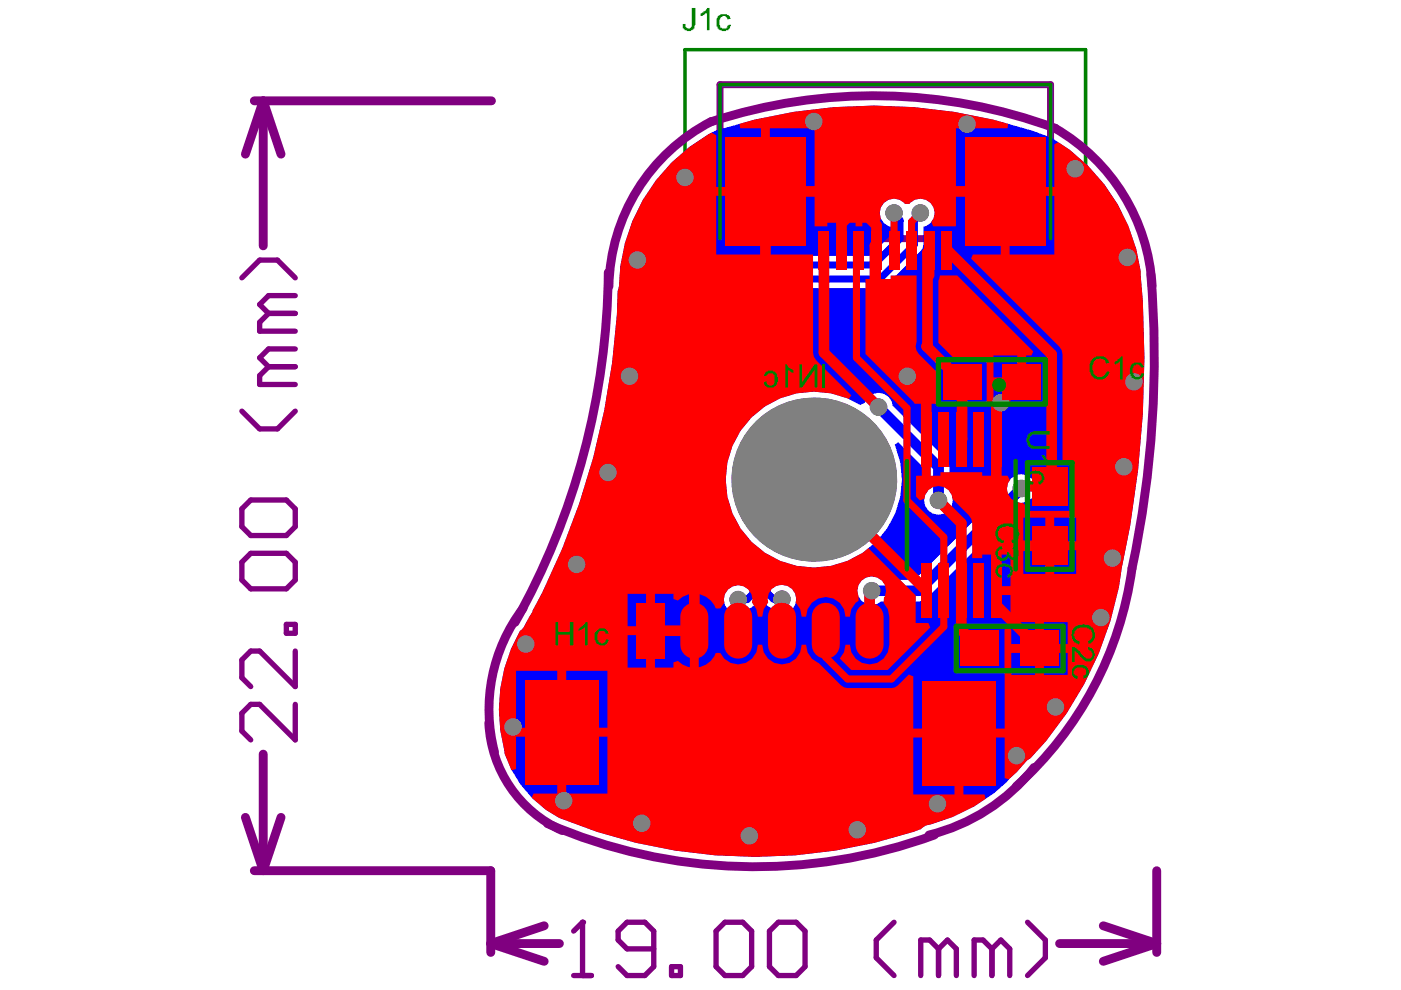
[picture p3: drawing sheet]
<svg xmlns="http://www.w3.org/2000/svg" width="297mm" height="210mm" viewBox="0 0 297 210" stroke-linecap="round" stroke-linejoin="round" font-family="sans-serif">
<path d="M145.2 10.5h85v54.2h-85z" fill="none" stroke="#008000" stroke-width=".74"/>
<path d="M152.7 18h70v32.6h-70z" fill="none" stroke="#800080" stroke-width="1.5"/>
<g fill="#800080">
<path d="M204.1 77.4h3.7v7.1h-3.7z"/>
<path d="M212.8 77.4h3.7v7.1h-3.7z"/>
<path d="M216.5 133.9h3.7v7.1h-3.7z"/>
<path d="M207.8 133.9h3.8v7.1h-3.8z"/>
<path d="M219.1 111.9h7v3.7h-7z"/>
<path d="M219.1 103.2h7v3.7h-7z"/>
</g>
<path d="M207.7 77.8h5.2M207.7 84.1h5.2M219.5 106.8v5.3M225.8 106.8v5.3M211.4 134.3h5.3M211.4 140.6h5.3" fill="none" stroke="#800080" stroke-width=".75"/>
<g fill="none" stroke="#800080" stroke-width="1.9">
<path d="M53.9 21.4h50.3M55.8 21.4l3.8 11.3M55.8 21.4l-3.8 11.3M55.8 21.4v30.7M55.8 159.9v24.7M52 173.3l3.8 11.3M59.6 173.3l-3.8 11.3M53.9 184.6h50.2v17.3M115.4 196.3l-11.3 3.8M233.9 196.3l11.3 3.8M245.2 184.6v17.3M104.1 200.1l11.3 3.7"/>
<path d="M104.1 200.1h14.5M224.7 200.1h20.5M245.2 200.1l-11.3 3.7"/>
</g>
<g fill="none" stroke="#800080" stroke-width="1.1">
<path d="M51.3 58.9l3.8-3.8h3.7l3.8 3.8M56.9 77.8l-1.8 1.8v1.9h7.5M56.9 66.4l-1.8 1.9v1.9h7.5M56.9 77.8h5.7M56.9 66.4h5.7M62.6 74h-5.7l-1.8 1.9 1.8 1.9M62.6 62.7h-5.7l-1.8 1.9 1.8 1.8M51.3 87.2l3.8 3.7h3.7l3.8-3.7M51.3 107.9l1.9-1.9h7.5l1.9 1.9v3.8l-1.9 1.8h-7.5l-1.9-1.8zM51.3 119.2l1.9-1.9h7.5l1.9 1.9v3.8l-1.9 1.9h-7.5l-1.9-1.9zM60.7 132.4h1.9v1.9h-1.9zM62.6 138v7.6l-7.5-7.6h-1.9l-1.9 1.9v3.8l1.9 1.9"/>
<path d="M62.6 149.3v7.6l-7.5-7.6h-1.9l-1.9 1.9v3.8l1.9 1.9M123.5 195.5v11.3M121.6 206.8h3.8"/>
</g>
<circle cx="123.5" cy="195.5" r=".57" fill="#800080"/>
<g fill="none" stroke="#800080" stroke-width="1.1">
<path d="M123.5 195.5l-1.9 1.9M151.8 197.4l1.9-1.9h3.8l1.9 1.9v7.6l-1.9 1.8h-3.8l-1.9-1.8zM163.1 197.4l1.9-1.9h3.8l1.9 1.9v7.6l-1.9 1.8h-3.8l-1.9-1.8zM189.6 195.5l-3.8 3.8v3.8l3.8 3.7M217.9 195.5l3.7 3.8v3.8l-3.7 3.7M138.6 201.2h-5.7l-1.8-1.9v-1.9l1.8-1.9h3.8l1.9 1.9v7.6l-1.9 1.8h-3.8l-1.8-1.8M142.4 205h1.9v1.8h-1.9zM199 201.2l-1.9-1.9h-1.9v7.5M199 201.2v5.6M199 201.2l1.9-1.9 1.9 1.9v5.6M210.3 201.2l-1.9-1.9h-1.9v7.5M210.3 201.2v5.6"/>
<path d="M210.3 201.2l1.9-1.9 1.9 1.9v5.6"/>
</g>
<path d="M150.7 25.8a110.7 110.7 0 0 1 73 1.4 41.5 41.5 0 0 1 20.6 33.4M150.8 25.8a40.1 40.1 0 0 0-21.7 34.9M129 57.8a154 154 0 0 1-19.8 74.2M244 58.2a214.2 214.2 0 0 1-4 62.3 76.1 76.1 0 0 1-24.5 46.2M110.9 129a35.4 35.4 0 0 0-6.1 30.4M103.6 153.3a26.3 26.3 0 0 0 15.6 22.8M116.1 174.6a110.7 110.7 0 0 0 82 2.4M219.2 162.7a40.8 40.8 0 0 1-22.2 14.3" fill="none" stroke="#800080" stroke-width="1.9"/>
<path d="M142.4 34.5a30 30 0 0 1 9.4-6.8 107.9 107.9 0 0 1 71.2 1.5 38.4 38.4 0 0 1 18.8 29.2 207.8 207.8 0 0 1-4 62.6 71.9 71.9 0 0 1-19.4 39.8l-.6 .4-2.2 2.5-1.6 1.4a35.9 35.9 0 0 1-17.8 10l-.9 .7a108.1 108.1 0 0 1-76.8-2.4 23.3 23.3 0 0 1-11.5-14 33.9 33.9 0 0 1 3.2-25.6l.8-.8 1.2-2.2a158.7 158.7 0 0 0 15.9-43.8 162.3 162.3 0 0 0 3-25.5l.1-.8a37.8 37.8 0 0 1 11.2-26.2zM154.9 62.9l-.5 .6-.1 .8v13.7l-8.4 8.4-.5 .6-.1 .8v23.5l.1 .7 .5 .6 10.5 10.6-.3 1a3 3 0 0 0-2.2 4.5 3 3 0 0 0 5 .3 5.2 5.2 0 0 0 2.1-1.7l.9 .3 1.4 1.2a3 3 0 0 0 5.2-.4 3 3 0 0 0-3-4.4l-.9-.7-.2-1.6-.4-.6-12.2-12.2v-18.7l8.8-8.8 .4-.6 .2-.8v-13.7l5.2-5.2h20.1l.7-.1 .7-.5 7.3-7.3 .4-.6 .2-.8v-3.7a3 3 0 0 0 1.9-4.5 3 3 0 0 0-4.9-.4h-.9a3 3 0 0 0-4.9 .4 3 3 0 0 0 1.9 4.5v1.7l-4.4 4.4h-20.2l-.7 .2-.7 .4zM159.3 88.5a18.7 18.7 0 0 0 9.7 31.5 18.7 18.7 0 0 0 20.7-25.7l.7-.6 6.3 6.3v4.2a3 3 0 0 0 .2 4.1 3 3 0 0 0 4.1 0 3 3 0 0 0 .3-4.1v-5.2l-.2-.9-.5-.7-11.3-11.4a3 3 0 0 0-2.7-2.7 3 3 0 0 0-3.2 2.1l-1.1 .5a18.6 18.6 0 0 0-23 2.6zM182.7 123.1a3 3 0 0 0-.1 4.2 3 3 0 0 0 4.1 .3h8.1l.9-.2 .8-.5 20.3-20.3a3 3 0 0 0 2.8-3.1 3 3 0 0 0-3-3 3 3 0 0 0-3.1 2.8l-19.6 19.6h-7.2a2.97 2.97 0 0 0-4 .2z" fill="#00f"/>
<path d="M189.6 45.4l1.2 1.3v3.9l-5.6 5.6h-20.9l-8.1 8.1v14.5l-9 9v23.5l12.4 12.4v2.2l-1.2 1.2h-1.9M195.1 45.2l-1.2 1.2v5.4l-7.4 7.4h-20.9l-6.4 6.3v14.5l-9.3 9.4v20.3l12.8 12.7v3.3l1.3 1.3h1.8" fill="none" stroke="#00f" stroke-width="1.5"/>
<path d="M192.4 79.8h14.2l5.6 5.6M186.3 86.3l12.7 12.7v7.1M216.5 103.6l-21.7 21.6h-10" fill="none" stroke="#00f" stroke-width="2.3"/>
<g fill="#808080">
<circle cx="133.5" cy="79.8" r="1.86"/>
<circle cx="128.9" cy="100.2" r="1.86"/>
<circle cx="122.3" cy="119.7" r="1.86"/>
<circle cx="111.5" cy="136.6" r="1.86"/>
<circle cx="136.1" cy="174.5" r="1.86"/>
<circle cx="158.9" cy="177.2" r="1.86"/>
<circle cx="181.8" cy="175.9" r="1.86"/>
<circle cx="119.5" cy="169.8" r="1.86"/>
<circle cx="108.8" cy="154.1" r="1.86"/>
<circle cx="198.8" cy="170.4" r="1.86"/>
<circle cx="215.5" cy="160.2" r="1.86"/>
<circle cx="223.8" cy="149.9" r="1.86"/>
<circle cx="233.4" cy="130.9" r="1.86"/>
<circle cx="235.9" cy="118.3" r="1.86"/>
<circle cx="238.3" cy="99" r="1.86"/>
<circle cx="240.4" cy="81" r="1.86"/>
<circle cx="239" cy="54.6" r="1.86"/>
<circle cx="228" cy="35.8" r="1.86"/>
<circle cx="205" cy="26.3" r="1.86"/>
<circle cx="172.5" cy="25.8" r="1.86"/>
<circle cx="135.1" cy="55.1" r="1.86"/>
<circle cx="145.2" cy="37.6" r="1.86"/>
<circle cx="212.2" cy="85.4" r="1.86"/>
<circle cx="192.4" cy="79.8" r="1.86"/>
<circle cx="165.8" cy="127" r="1.86"/>
<circle cx="156.5" cy="127.1" r="1.86"/>
<circle cx="195.1" cy="45.2" r="1.86"/>
<circle cx="189.6" cy="45.2" r="1.86"/>
<circle cx="186.3" cy="86.3" r="1.86"/>
<circle cx="199" cy="106.1" r="1.86"/>
<circle cx="216.5" cy="103.6" r="1.86"/>
<circle cx="184.8" cy="125.2" r="1.86"/>
<circle cx="172.5" cy="101.7" r="17.4"/>
</g>
<g fill="#f00">
<path d="M199.3 58.4h3.6l16.2 16.1-.4 .9h-1.1v5.6h-1v.9h-6v3.7h-1.4v-9.5h-6.8l-3.4-3.4v-13.2zM210.6 75.4v4.6h5.1v-4.6z"/>
<path d="M142.4 34.5l3.7-3.3 4.8-3.1 .9 .6v10.9h9.5v-12.4h-4.4l-.1-.9a106.4 106.4 0 0 1 56.9 0l-.1 .9h-10.9v12.4h10.4v1v-1h10.4v-9l.9-.4a38.1 38.1 0 0 1 17.4 28.2 207.8 207.8 0 0 1-4 62.6 71.9 71.9 0 0 1-19.4 39.8l-.6 .4-2.2 2.5-1.7 1.5-.9-.2v-8.6h-8.7v12h4.4l.3 .9a36.6 36.6 0 0 1-12.8 5.8l-.9 .7a108.1 108.1 0 0 1-76.8-2.4l-2.8-1.7-3-2.6 .4-.8h5.1v-12.1h-8.8v6.9l-.9 .2-1.5-3.5a35.3 35.3 0 0 1 3.2-26l.8-.8 1.2-2.2a158.7 158.7 0 0 0 15.9-43.8 162.3 162.3 0 0 0 3-25.5l.1-.8a37.8 37.8 0 0 1 11.2-26.2zM163.2 27.2v12.4h9.5v-12.4zM214.1 41.5v12.5h9.4v-12.5zM151.8 41.5v12.5h9.5v-12.5zM163.2 41.5v12.5h9.2v20.8l.2 .8 .5 .8 7.4 7.4-.6 .8a18.6 18.6 0 0 0-25.9 19.5 18.6 18.6 0 0 0 30.1 12.1l10 10v5.9h2.7l.4 .9-9 9h-7.7l-2.4-2.4 .8-1.3 .4-1.6h.9a4.2 4.2 0 0 0 4.2 4.2 4.2 4.2 0 0 0 4.2-4.2v-5.9l-.4-1.6-.9-1.4 .1-1.1a3 3 0 0 0-2.5-4.5 3 3 0 0 0-2.9 4.3v.9l-.6 .4-.9 1.4-.3 1.6h-.9a4.2 4.2 0 0 0-4.2-4.2 4.2 4.2 0 0 0-4.2 4.2h-.9l-.3-1.6-.9-1.4a3.1 3.1 0 0 0-3-3.8 3.1 3.1 0 0 0-3 3.8l-.9 1.4-.3 1.6h-.9l-.3-1.6-.9-1.4a3 3 0 0 0-3-3.7 3 3 0 0 0-3 3.7l-.7 1.2h-1.1a4.6 4.6 0 0 0-3.5-3v15.5a4.6 4.6 0 0 0 3.5-3h1.1a4.2 4.2 0 0 0 4.6 2.3 4.2 4.2 0 0 0 3.3-4.1h.9a4.2 4.2 0 0 0 4.2 4.2 4.2 4.2 0 0 0 4.2-4.2h.9a4.5 4.5 0 0 0 2.8 4l4.6 4.6 .6 .4 .8 .2h9.3l.7-.2 .7-.4 2.3-2.3 .9 .4v11.1h19.4v-21l.3-.4 1.1 .3v3.2h5v-4.7h-5l-.2-.9v-4.8h-3v-1h-.9v-7.6h-2.1v.7h-2.1v-7.4l-.2-.9-.5-.7-3.4-3.5a3 3 0 0 0-3-2.8 3 3 0 0 0-3 2.7l-1 .4-.8-.8v-4.4h1.2v-15.3h-1.5l-10.4-10.5v-15.9h1.4v-6h1.9v6h2v-.8h5.5v14.1a2.26 2.26 0 0 0 .5 2.6l4 3.9v6.6h-1.5v15.3h2.1v-.8h8.8v.8h2.1v-7.7h1.9v7.7h1.4l.5 .9a2.96 2.96 0 0 0-.2 3.3 2.96 2.96 0 0 0 2.9 1.5l.9 .7v1h9.7v-10.4h-2.1v-22.8l-.2-.9-.5-.7-18.7-18.7 .4-.8h5.9v-12.5h-9.5v6.5h-4.8l-.4-1a3 3 0 0 0-.4-4.2 3 3 0 0 0-4.3 .4h-.9a3 3 0 0 0-4-.6 3 3 0 0 0-1.1 3.9l-.6 .7h-3.4v.8h-1.4v-.8h-2v6h-1.9v-6h-2.1v.8h-2.7v-6.5zM223.5 109.8v5h4.7v-5zM217 109.8v5h4.6v-5zM223.5 116.7v5h4.7v-5zM217 116.7v5h4.6v-5zM212.2 117.6v6.7h2v-6.7zM133.1 125.9v6.9h3.9v-6.9zM221.3 131.9v4.7h5.1v-4.7zM138.9 125.9v15.6h3.9v-1l.9-.4a4.5 4.5 0 0 0 2.6 1.4v-15.5a4.5 4.5 0 0 0-2.6 1.3l-.9-.3v-1.1zM133.1 134.7v6.8h3.9v-6.8zM221.3 138.4v4.7h5.1v-4.7zM214.4 138.4v4.7h5v-4.7zM120 142.2v12.1h8.8v-12.1zM109.4 142.2v12.1h8.8v-12.1zM120 156.2v12.1h8.8v-12.1zM193.6 156.4v12h8.8v-12z"/>
</g>
<path d="M174.7 53.2v21.6l11.6 11.5M180.2 45.6h3.4l2.2 2.2v3.9l-.3 .4v20.7l-.2 .2 11.1 11v9.2M180.2 45.6v-1.4l-3.6-3.6h-14.3v35.9l-15.1 15.1v42.1h-9.3M180.2 45.6l-1.8 1.8v5.8M197 58.4v-5.2l-.4 .3v19.7l-.2 .2 7.6 7.6v12.1l-.2 .1M200.7 53.2h.3l22 21.9v27.6l-.4 .4h-5.6l-.5 .5M213.1 40.6h-26.5l-2.7 2.7v2.3M216.6 81l-5.4 5.3v42.1l9.2 9.1M172.5 101.7h.3l23.6 23.5M199 106.1l4.8 4.8v22.7l4 3.9M211.2 115.6l.2 .1h11.2M184.8 125.2l-.4 .5v8" fill="none" stroke="#f00" stroke-width="2.3"/>
<path d="M182.1 53.2l-.5 .5v22.1l10.7 10.7v19.6l7.8 7.8v19l-11.1 11.1h-9.3l-4.6-4.6v-5.7M189.6 45.2v8M195.1 45.2l-1.8 1.8v6.2M156.5 127.1v6.6M165.8 127h.1M165.8 127v6.7" fill="none" stroke="#f00" stroke-width="1.5"/>
<g fill="#808080">
<circle cx="133.5" cy="79.8" r="1.86"/>
<circle cx="128.9" cy="100.2" r="1.86"/>
<circle cx="122.3" cy="119.7" r="1.86"/>
<circle cx="111.5" cy="136.6" r="1.86"/>
<circle cx="136.1" cy="174.5" r="1.86"/>
<circle cx="158.9" cy="177.2" r="1.86"/>
<circle cx="181.8" cy="175.9" r="1.86"/>
<circle cx="119.5" cy="169.8" r="1.86"/>
<circle cx="108.8" cy="154.1" r="1.86"/>
<circle cx="198.8" cy="170.4" r="1.86"/>
<circle cx="215.5" cy="160.2" r="1.86"/>
<circle cx="223.8" cy="149.9" r="1.86"/>
<circle cx="233.4" cy="130.9" r="1.86"/>
<circle cx="235.9" cy="118.3" r="1.86"/>
<circle cx="238.3" cy="99" r="1.86"/>
<circle cx="240.4" cy="81" r="1.86"/>
<circle cx="239" cy="54.6" r="1.86"/>
<circle cx="228" cy="35.8" r="1.86"/>
<circle cx="205" cy="26.3" r="1.86"/>
<circle cx="172.5" cy="25.8" r="1.86"/>
<circle cx="135.1" cy="55.1" r="1.86"/>
<circle cx="145.2" cy="37.6" r="1.86"/>
<circle cx="212.2" cy="85.4" r="1.86"/>
<circle cx="192.4" cy="79.8" r="1.86"/>
<circle cx="165.8" cy="127" r="1.86"/>
<circle cx="156.5" cy="127.1" r="1.86"/>
<circle cx="195.1" cy="45.2" r="1.86"/>
<circle cx="189.6" cy="45.2" r="1.86"/>
<circle cx="186.3" cy="86.3" r="1.86"/>
<circle cx="199" cy="106.1" r="1.86"/>
<circle cx="216.5" cy="103.6" r="1.86"/>
<circle cx="184.8" cy="125.2" r="1.86"/>
<circle cx="172.5" cy="101.7" r="17.4"/>
</g>
<g fill="#f00">
<path d="M199.9 77.2h8.2v7.5h-8.2z" fill-rule="evenodd"/>
<path d="M212.5 77.2h8.2v7.5h-8.2z" fill-rule="evenodd"/>
<path d="M199.6 49.1h2.2v8.2h-2.2z" fill-rule="evenodd"/>
<path d="M195.9 49.1h2.2v8.2h-2.2z" fill-rule="evenodd"/>
<path d="M192.2 49.1h2.2v8.2h-2.2z" fill-rule="evenodd"/>
<path d="M188.4 49.1h2.3v8.2h-2.3z" fill-rule="evenodd"/>
<path d="M184.7 49.1h2.3v8.2h-2.3z" fill-rule="evenodd"/>
<path d="M181 49.1h2.2v8.2h-2.2z" fill-rule="evenodd"/>
<path d="M177.3 49.1h2.2v8.2h-2.2z" fill-rule="evenodd"/>
<path d="M173.6 49.1h2.2v8.2h-2.2z" fill-rule="evenodd"/>
<path d="M204.6 29.1h17.1v23h-17.1z" fill-rule="evenodd"/>
<path d="M153.7 29.1h17.1v23h-17.1z" fill-rule="evenodd"/>
<path d="M210.1 119.5h2.3v11.5h-2.3z" fill-rule="evenodd"/>
<path d="M206.4 119.5h2.2v11.5h-2.2z" fill-rule="evenodd"/>
<path d="M202.7 119.5h2.2v11.5h-2.2z" fill-rule="evenodd"/>
<path d="M199 119.5h2.2v11.5h-2.2z" fill-rule="evenodd"/>
<path d="M195.3 119.5h2.2v11.5h-2.2z" fill-rule="evenodd"/>
<path d="M195.3 87.5h2.2v11.5h-2.2z" fill-rule="evenodd"/>
<path d="M199 87.5h2.2v11.5h-2.2z" fill-rule="evenodd"/>
<path d="M202.7 87.5h2.2v11.5h-2.2z" fill-rule="evenodd"/>
<path d="M206.4 87.5h2.2v11.5h-2.2z" fill-rule="evenodd"/>
<path d="M210.1 87.5h2.3v11.5h-2.3z" fill-rule="evenodd"/>
</g>
<path d="M147.2 130.8v5.9M156.5 130.8v5.9M165.8 130.8v5.9M175.1 130.8v5.9M184.4 130.8v5.9" fill="none" stroke="#f00" stroke-width="5.9"/>
<g fill="#f00">
<path d="M134.9 127.8h6v11.9h-6z" fill-rule="evenodd"/>
<path d="M111.3 144.1h15.6v22.3h-15.6z" fill-rule="evenodd"/>
<path d="M195.5 144.3h15.6v22.3h-15.6z" fill-rule="evenodd"/>
<path d="M216.3 133.8h8.2v7.4h-8.2z" fill-rule="evenodd"/>
<path d="M203.7 133.8h8.1v7.4h-8.1z" fill-rule="evenodd"/>
<path d="M218.9 111.6h7.4v8.2h-7.4z" fill-rule="evenodd"/>
<path d="M218.8 99h7.5v8.2h-7.5z" fill-rule="evenodd"/>
</g>
<path d="M199 76.2h22.6v9.5h-22.6zM217.8 98.1h9.5v22.6h-9.5zM202.7 132.8h22.7v9.4h-22.7z" fill="none" stroke="#008000" stroke-width="1.1"/>
<path d="M152.7 50.6v-32.6h70v32.6" fill="none" stroke="#008000" stroke-width=".74"/>
<path d="M192.3 97.7v23M215.3 97.7v23" fill="none" stroke="#008000" stroke-width=".94"/>
<g fill="#008000">
<path d="M231.2 76.5h.2v-.2a2.41 2.41 0 0 1 2.8-.5l.6 .3v.2h.2v.4h.2v.2l-.8 .2-.2-.8-1.1-.4v.2h-.7l-.2 .4h-.2l-.2 .6a1.98 1.98 0 0 0 0 1.7 .98 .98 0 0 0 .8 .9v.2h1.1l.5-.4v-.2h.2v-.3h.2v-.2h.6a1.92 1.92 0 0 1-2.5 1.7l-.7-.2v-.2h-.2v-.2h-.2l-.4-.6a5.4 5.4 0 0 1 0-2.8z"/>
<path d="M236.3 76.7h.2v-.2h.4l.2-.4 .5-.3v-.2h.4v4.9h-.5v-3.8l-1 .6h-.2z"/>
<path d="M239.7 77.4h.2l.2-.3 .4-.2h.5a.95 .95 0 0 1 1.4 .7h.2v.2l-.6 .2-.2-.4-.4-.2v-.1h-.5v.1h-.4l-.2 .4a1.6 1.6 0 0 0 0 1.5 1.02 1.02 0 0 0 1.3 .6l.4-.8h.6v.2a1.52 1.52 0 0 1-2.5 .8h-.2v-.4h-.2v-.4a1.98 1.98 0 0 1 0-1.7z"/>
<path d="M146.7 1.7h.7v3.6l-.2 .2v.5l-.5 .4a1.23 1.23 0 0 1-1.4 0h-.1v-.2a.84 .84 0 0 1-.4-1.1h.5a.7 .7 0 0 0 .7 .9 .7 .7 0 0 0 .7-.9z"/>
<path d="M148.6 2.8l1.1-.5 .2-.6h.5v4.7h-.5v-3.8v.2h-.4l-.2 .4-.4 .2h-.3z"/>
<path d="M152.1 3.6l.2-.2a1.4 1.4 0 0 1 1.5-.4l.6 .2 .6 .8-.8 .1v-.3l-.4-.2v-.2h-.5l-.4 .2v.2h-.2v.3h-.2v1.2l.2 .2v.3h.2a1.23 1.23 0 0 0 1.3 0v-.3h.2v-.2h.6l-.2 .7-.6 .4a1.61 1.61 0 0 1-1.5 0h-.2v-.2l-.4-.2v-.4h-.1v-1.6z"/>
<path d="M211.4 111.7l.6-.3a3.6 3.6 0 0 1 3.2 0l.7 .9 .2 1.1-.2 .2v.6h-.1l-.4 .6h-.2v.2l-.6 .1-.2-.5h.2v-.2h.4l.4-.6a1.23 1.23 0 0 0 0-1.3l-.2-.4-.6-.4h-.5l-.2-.1h-.6l-.2 .1a1.51 1.51 0 0 0-1.3 2.3h.2l.2 .4 .3 .2h.4l-.2 .5h-.5v-.1l-.6-.2-.4-.8a1.98 1.98 0 0 1 0-1.7v-.2h.2z"/>
<path d="M211.2 116.5l.6-.4v-.2h.4l.2-.2 .1 .8h-.5a1.07 1.07 0 0 0-.2 1.5l.4 .2a.47 .47 0 0 0 .7 0l.6-.4v-.8h.4l.2 .8 .5 .4a.97 .97 0 0 0 1-1.2h-.2v-.4l-.8-.1 .2-.6 1 .4 .1 .7a1.24 1.24 0 0 1-.3 1.3v.2l-1.2 .2v-.2h-.3l-.4-.5a.57 .57 0 0 1-.6 .7v.2h-.2a1.24 1.24 0 0 1-1.3-.4h-.2v-.3h-.2v-.4l-.2-.2z"/>
<path d="M211.2 120.2h.2l.2-.3 .6-.2a1.52 1.52 0 0 1 1.5 0l.5 .2 .2 .3h.2v.6l.2 .2-.2 .4v.5h-.2l-.2 .4-.5 .2-.2-.6h.2a.8 .8 0 0 0 .4-1.3l-.2-.4h-.6a.47 .47 0 0 0-.8 0h-.5v.2a.84 .84 0 0 0-.4 1.1h.2l.2 .4h.4v.6h-.2a1.46 1.46 0 0 1-1-2.1z"/>
<path d="M218 92h.2a.6 .6 0 0 1 .8-.4l.1-.2h3.4v.7h-2.8a.84 .84 0 0 0-1.1 .4h-.2v.4a.47 .47 0 0 0 0 .8l.2 .7h.4l.1 .2h3.4v.6h-3.7l-.8-.6v-.2h-.2v-.4a1.6 1.6 0 0 1 0-1.5z"/>
<path d="M217.8 97.6h3.8l-.4-.2v-.4h-.2l-.2-.3v-.2h.6l.4 .7 .4 .2 .2 .4h.1v.4h-4.7z"/>
<path d="M218 100.3h.2v-.2h.4v-.2h.7l.2-.2 .2 .2h.8v.2l.7 .3v.2a1.23 1.23 0 0 1 0 1.3v.2h-.2l-.3 .6h-.4l-.2-.6h.4v-.2a.67 .67 0 0 0 .2-1.1v-.2h-.4v-.2h-.8a.95 .95 0 0 0-1.3 .8v.6l.4 .1v.2h.4l.1 .2-.1 .6v-.2h-.6v-.2h-.2l-.2-.4h-.2v-.3a.47 .47 0 0 1 0-.8z"/>
<path d="M174.4 77.3h.6v4.9h-.6z"/>
<path d="M169.5 77.3h.6v3.7l2.6-3.7h.6v4.9h-.6v-3.8l-2.6 3.8h-.6z"/>
<path d="M166.5 77.3h.4l.3 .7 1 .4v.7l-1.1-.7v3.8h-.6z"/>
<path d="M162.1 79.1a1.49 1.49 0 0 1 1.7-.5v.2h.4l.4 .5h.2v.4a1.6 1.6 0 0 1 0 1.5v.2a1.48 1.48 0 0 1-1.3 .8h-.8v-.2h-.4v-.2h-.2l-.1-.8 .5-.2a.9 .9 0 0 0 1.1 1 .9 .9 0 0 0 .6-1.3 .84 .84 0 0 0-.4-1.2v-.2a.84 .84 0 0 0-1.1 .4h-.2v.2h-.5z"/>
<path d="M117.8 131.9h.6v2.1h2.4v-2.1h.8v4.9h-.8v-2.3h-2.4v2.3h-.6z"/>
<path d="M122.7 133.2l.7-.3v-.2l.4-.2 .4-.6h.4v4.9h-.6v-3.8l-.7 .4v.2h-.4l-.2 .2z"/>
<path d="M126.1 134.2a1.73 1.73 0 0 1 1.5-1h.6l.3 .2v.2l.4 .2v.4l.2 .2h-.7v-.2a.84 .84 0 0 0-1.2-.4h-.2a2.17 2.17 0 0 0 0 2.4h.4v.2l.8-.2 .3-.7 .6 .2-.4 .7a1.4 1.4 0 0 1-1.5 .4h-.2v-.2h-.3v-.2l-.4-.2v-.3l-.2-.2z"/>
<path d="M227.5 133.2l.3-.2v-.1l.8-.2v-.2h.9l.4-.2v.2h1v.2h.3l.2 .3 .4 .2v.2a2.06 2.06 0 0 1-.4 2.8h-.2v.2h-.3v.2l-.2-.7 .7-.4a1.98 1.98 0 0 0 0-1.7l-.2-.4h-.3v-.2h-.4v-.2h-.4a2 2 0 0 0-2.3 1v.4h-.2a1.48 1.48 0 0 0 .8 1.3v.2h.4v.2h.2l-.2 .5-1-.4v-.1l-.3-.2v-.4h-.2v-.8h-.2v-.2h.2v-.9h.2z"/>
<path d="M227.3 137.2h.5l.4 .2v.2l.4 .2v.1l.6 .4 .1 .4a1.73 1.73 0 0 0 1.6 .9h.3v-.2h.2l.2-.3v-.6l-.4-.6-.5-.1v-.6a1.52 1.52 0 0 1 1.1 .7h.2v.6h.2v.6h-.2v.5l-.4 .2a.84 .84 0 0 1-1.1 .4h-.4v-.2l-.6-.2-.3-.5h-.2l-.4-.8h-.2l-.2-.4-.4-.2v2.5h-.5z"/>
<path d="M227.5 141.5h.1l.2-.4h.4v-.1h.4a1.7 1.7 0 0 1 2.3 1.7l-.2 .7h-.2l-.2 .4h-.4l-.2 .2v-.8l.6-.2v-.9l-.2-.4h-.4a1.99 1.99 0 0 0-1.7 0l-.4 .8a.94 .94 0 0 0 1 .9l-.2 .6a1.27 1.27 0 0 1-1.1-1.5v-.6z"/>
</g>
<circle cx="211.8" cy="81.6" r=".74" fill="none" stroke="#008000" stroke-width="1.5"/>
</svg>
